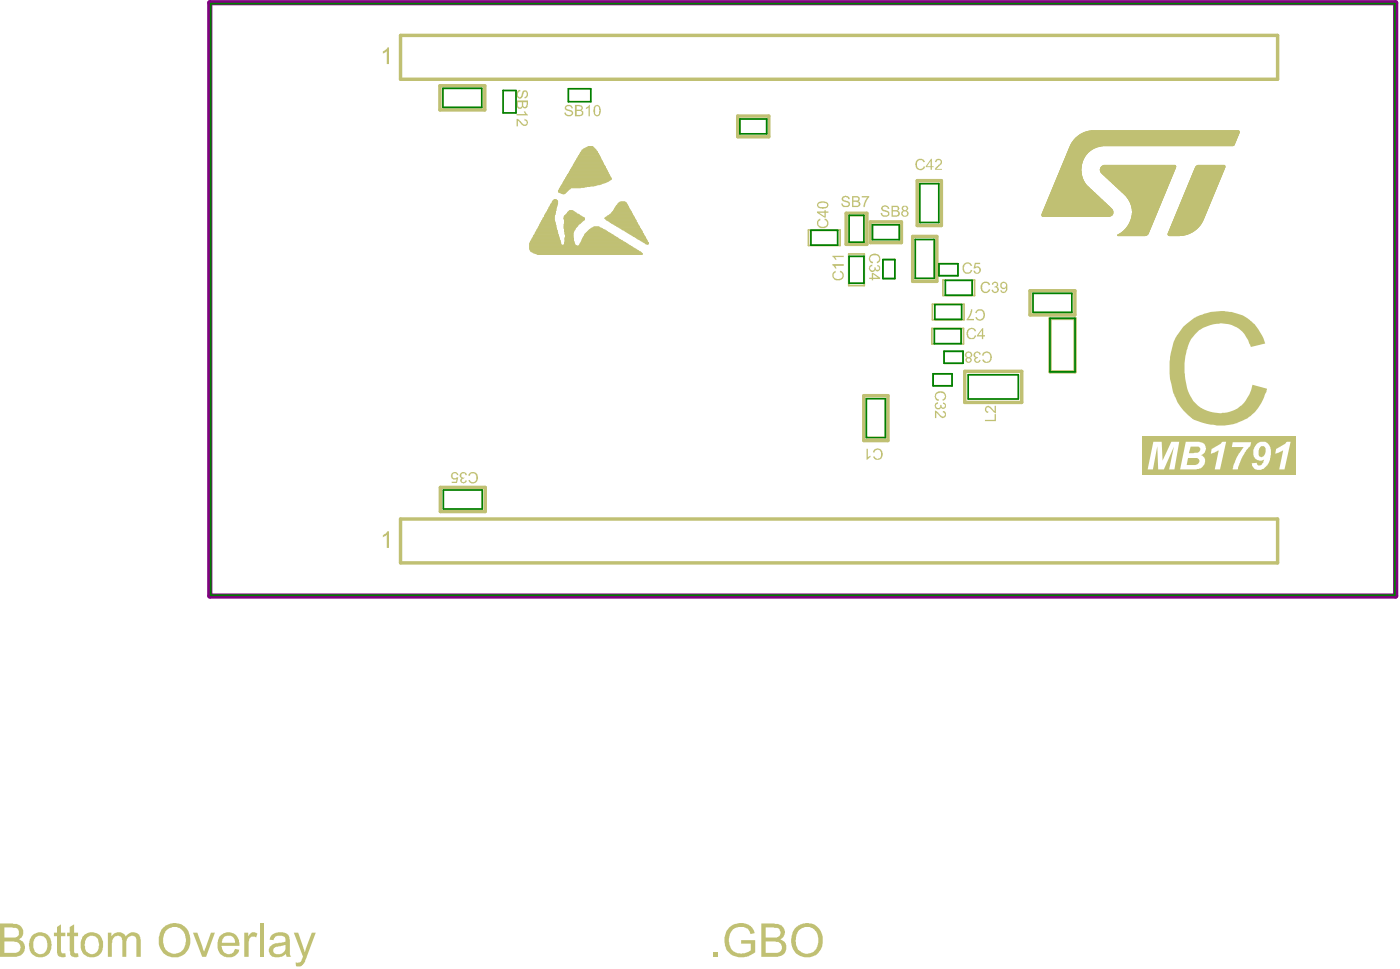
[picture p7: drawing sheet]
<svg xmlns="http://www.w3.org/2000/svg" width="270mm" height="187mm" viewBox="0 0 270 187" stroke-linecap="round" stroke-linejoin="round" font-family="sans-serif">
<g fill="none" stroke="#c0c073" stroke-width=".66">
<path d="M77.2 6.8h169.1v8.5h-169.1zM84.8 16.5h8.7v4.7h-8.7zM142.2 22.4h6v3.9h-6zM176.8 34.8h4.7v8.6h-4.7zM163.1 41.1h4v6h-4zM167.8 42.7h6v4h-6zM175.9 45.5h4.7v8.7h-4.7zM198.6 56h8.6v4.7h-8.6zM166.5 76.2h4.7v8.7h-4.7zM186 71.5h11v6h-11zM202.4 61.3h4.8v10.3h-4.8zM77.2 100h169.1v8.4h-169.1z"/>
<path d="M84.9 93.9h8.6v4.6h-8.6z"/>
</g>
<path d="M155.8 44.3h6.1v3h-6.1zM163.6 48.9h3v6.1h-3zM170.2 50h2.3v3.7h-2.3zM179.7 58.6h6.1v3h-6.1zM181 50.8h3.7v2.3h-3.7zM181.8 53.9h6.1v3h-6.1zM179.6 63.2h6.1v3h-6.1zM179.9 72h3.6v2.3h-3.6zM182 67.7h3.6v2.2h-3.6z" fill="none" stroke="#c0c073" stroke-width=".33"/>
<g fill="none" stroke="#c0c073" stroke-width=".19">
<path d="M106.3 39.2h1.2M106.4 39h1.1l-1.1 .1M106.5 38.8h1l-1 .1h1M106.6 38.6l.8 .1h-.8M106.7 38.5h.6M106.8 38.4h.4M107.2 39.9h-1.3l1.3 .1h-1.4l1.4 .2h-1.4M107.3 39.6h-1.2l1.2 .2h-1.3M107.4 39.3h-1.2l1.2 .2h-1.3h1.3M107.7 37h1.5M107.7 36.6h1.9M107.8 37.1h1.3"/>
<path d="M108 36.2h4M108.1 37.2h.9M108.3 37.3h.6M108.3 35.6h7.3M108.4 35.5h7.5M108.5 37.3h.3M108.5 35.4h7.5M108.6 35.1h8.2M109.2 34.1h8.5l-8.6 .2 8.7 .1-8.8 .1 8.8 .1h-8.9M109.3 36.8h-1.6l1.6 .1M109.5 33.5h7.9l-8 .2 8.1 .1-8.2 .1 8.2 .1h-8.2h8.3M109.5 36.7h-1.8l1.7 .1"/>
<path d="M109.8 33h7.3l-7.3 .2 7.4 .1h-7.5M109.9 36.4h-2.1l1.9 .1M110 36.2h-2.1l2 .1M110.1 32.5h6.8l-6.9 .2 7 .1-7.1 .1 7.1 .1h-7.1M110.3 32.2h6.4l-6.4 .1M110.4 32h6.2l-6.2 .1M111 30.9h5l-5 .2 5.1 .1-5.2 .1h5.3l-5.4 .1 5.5 .1h-5.6M111.3 30.4h4.5l-4.5 .1M111.6 29.9h3.9l-4 .2 4.1 .1h-4.1l4.2 .1h-4.3M111.8 29.6h3.6l-3.6 .1M112 29.3l3.2 .1-3.3 .1h3.4M112.1 29.1h3l-3 .1"/>
<path d="M112.1 29.1h2.9M112.4 28.8l2.4 .1-2.6 .1h2.7M112.5 28.7h2.3M112.6 28.6h2.1M112.7 28.6h1.9M112.9 28.5h1.6M113.1 28.4h1.3M113.1 36h-5l4.5 .1M113.2 28.3h1.1M113.4 28.2h.9M114.5 35.8h-6.3l5.5 .1M115.1 35.7h-6.8h6.5"/>
<path d="M115.4 29.7h-3.7l3.7 .1M115.9 30.6h-4.7l4.7 .1M115.9 30.8h-4.8h4.8M116.4 31.6h-5.8l5.8 .1M116.5 31.8l-6 .1h6h-6.1M116.6 35.2h-8.1l7.8 .1M116.7 32.4h-6.5h6.6M117.2 35h-8.5l8.3 .1M117.3 33.4h-7.7l7.7 .1M117.5 34.8h-8.7l8.5 .1M117.7 34.6h-8.9l8.7 .1M118.6 40h2.6"/>
<path d="M119 39.5h1.9h-2M119.2 39.1h1.6l-1.6 .2 1.6 .1h-1.7M119.3 39h1.4M119.4 38.9h1.2M119.7 38.9h.7M121 39.6h-2.2l2.3 .2-2.4 .1h2.4M201.4 39.9h12.6M201.4 40h12.6M201.4 39.8h12.5M201.4 39.9h12.5M201.5 39.7l12.3 .1M201.5 39.6h12.2"/>
<path d="M201.5 39.7h12.2M201.6 39.5h11.9M201.6 39.6h12M201.6 39.4h11.8M201.6 39.3h11.7M201.7 39.3h11.6M201.7 39.2h11.5M201.7 39.1h11.4M201.8 39h11.2M201.8 38.9h11.1M201.9 38.8h10.9M201.9 38.9h10.9"/>
<path d="M201.9 38.7h10.8M201.9 38.8h10.8M201.9 38.6h10.7M202 38.5h10.5M202 38.6h10.5M202 38.5h10.4M202 38.4h10.4M202 38.4h10.3M202.1 38.3h10.1M202.1 38.2h10M202.2 38.2h9.9M202.2 38.1h9.8"/>
<path d="M202.2 38h9.8M202.2 38h9.7M202.2 37.9h9.6M202.3 37.8h9.4M202.3 37.7h9.3M202.4 37.6h9.1M202.4 37.5h9M202.5 37.4h8.7M202.5 37.5h8.8M202.5 37.4h8.8M202.5 37.3h8.7M202.5 37.2h8.6"/>
<path d="M202.6 37.2h8.4M202.6 37.1h8.3M202.6 37h8.3M202.7 36.9h8M202.7 36.9h8.1M202.7 36.8h7.9M202.7 36.8h8M202.7 36.7h7.8M202.7 36.7h7.9M202.8 36.6h7.6M202.8 36.5h7.5M202.8 36.5h7.6"/>
<path d="M202.9 36.4h7.2M202.9 36.4h7.3M202.9 36.3h7.2M203 36.2h7M203 36.1h6.9M203 36.1h6.8M203 36h6.8M203.1 35.9h6.6M203.1 35.8h6.5M203.1 35.8h6.4M203.2 35.7h6.3M203.2 35.6h6.2"/>
<path d="M203.2 35.6h6.1M203.3 35.5h6M203.3 35.4h6M203.3 35.3h5.9M203.3 35.4h5.9M203.4 35.1h5.6M203.4 35.2h5.7M203.4 35h5.6M203.5 35h5.5M203.5 34.9h5.4M203.5 34.8h5.4M203.5 34.8h5.3"/>
<path d="M203.6 34.7h5.2M203.6 34.6h5.2M203.6 34.5h5.1M203.7 34.5h5M203.7 34.3h5M203.7 34.4h5M203.8 34.2l4.9 .1M203.8 34.1h4.8M203.8 34.2h4.8M203.8 34h4.8M203.9 34h4.6M203.9 33.9h4.6"/>
<path d="M203.9 33.8h4.6M204 33.7h4.5M204 33.8h4.5M204 33.6h4.5M204.1 33.5h4.4M204.1 33.4h4.3M204.1 33.4h4.4M204.1 33.3h4.3M204.2 33.2h4.2M204.2 33.1h4.2M204.3 33h4.1M204.3 33.1h4.1"/>
<path d="M204.3 32.9h4.1M204.4 32.8h4M204.4 32.7h4M204.4 32.6h4M204.5 32.5h3.9M204.5 32.4h3.9M204.6 32.3h3.8M204.6 32.2h3.8M204.6 32.1h3.8M204.7 32h3.8M204.7 32h3.7M204.7 31.9h3.8"/>
<path d="M204.8 31.8h3.7M204.8 31.7h3.7M204.9 31.6h3.6M204.9 31.5h3.6M204.9 31.4h3.7M205 31.3h3.6M205 31.2h3.6M205.1 31.1h3.6M205.1 31h3.6M205.2 30.9h3.5M205.2 30.8h3.6M205.2 30.7h3.6"/>
<path d="M205.3 30.6h3.6M205.3 30.5h3.6M205.4 30.4h3.6M205.4 30.3h3.6M205.5 30.2h3.6M205.5 30.1h3.7M205.5 30.1h3.6M205.5 30h3.8M205.5 30h3.7M205.6 29.9h3.7M205.6 29.8h3.8M205.7 29.6h3.8"/>
<path d="M205.7 29.7h3.7M205.7 29.7h3.8M205.7 29.6h3.9M205.7 29.4h4M205.8 29.4h3.9M205.8 29.3h4M205.8 29.3h4.1M205.9 29.2h4.1M205.9 29.2h4M205.9 29h4.2M206 28.9h4.3M206 29h4.2"/>
<path d="M206 28.8h4.4M206 28.9h4.4M206.1 28.7h4.6M206.1 28.6h4.7M206.1 28.6h4.8M206.1 28.5h4.8M206.2 28.5h4.9M206.2 28.4h5.2M206.2 28.3h5.3M206.3 28.3h5.4M206.3 28.2h5.5M206.3 28.2h5.7"/>
<path d="M206.3 28.2h5.9M206.3 28h31.5M206.4 28h31.5M206.4 27.9h31.5M206.5 27.8h31.5M206.5 27.7h31.5M206.6 27.7h31.4M206.6 27.6h31.4M206.6 27.5h31.5M206.7 27.4h31.4M206.8 27.3h31.4M206.8 27.2h31.4"/>
<path d="M206.9 27.1h31.3M206.9 27.1h31.4M207 27h31.3M207.1 26.9h31.2M207.2 26.8h31.2M207.2 26.7h31.2M207.3 26.7h31.1M207.3 26.6h31.1M207.4 26.6h31.1M207.4 26.5h31.1M207.5 26.5h31M207.6 26.3h30.9"/>
<path d="M207.7 26.3h30.9M207.8 26.2h30.8M207.9 26.2h30.7M207.9 26.1h30.7M208 26.1h30.7M208.1 26h30.6M208.2 26h30.5M208.2 25.9h30.5M208.3 25.9h30.5M208.4 25.8h30.4M208.5 25.8h30.3M208.7 25.6h30.1"/>
<path d="M208.8 25.6h30.1M208.9 25.5h30M209 25.5h29.9M209.1 30.1l-3.6 .1M209.1 25.5h29.8M209.3 25.4h29.6M209.4 25.4h29.5M209.6 29.5h-3.9M209.7 25.3h29.2M209.8 25.2h29M210.1 29.1h-4.2M210.1 25.2h28.7"/>
<path d="M210.4 25.2h28.4M210.6 28.8h-4.6M211.3 28.4l-5.1 .1M212.1 32.6h14.4M212.1 32.7h14.4M212.1 32.8h14.3M212.1 32.7h14.3M212.1 32.4h14.4M212.1 32.5h14.4M212.1 33h14.2M212.2 33h14.1M212.2 32.3h14.4"/>
<path d="M212.2 33.1h14.1M212.2 32.4h14.4M212.2 33.1h14M212.3 33.2h13.9M212.3 32.2h14.3M212.3 32.1h14.4M212.3 33.3h13.9M212.4 33.4h13.8M212.4 32h14.3M212.5 33.4h13.6M212.5 32h14.1M212.5 33.5h13.6"/>
<path d="M212.6 33.5h13.5M212.6 33.6h13.5M212.6 31.9h14M212.7 33.7h13.3M212.7 31.9h13.9M212.8 33.7h13.2M212.8 33.8h13.2M212.9 33.8h13.1M212.9 33.9h13.1M213 33.9h13M213.1 34h12.8M213.1 34.1h12.8"/>
<path d="M213.2 34.1h12.7M213.2 34.2h12.6M213.3 34.2h12.5M213.4 34.3h12.4M213.5 34.4h12.2M213.6 34.5h12.1M213.7 34.5h12M213.7 34.6h12M213.8 34.7h11.8M213.9 34.8h11.7M214 34.9h11.5M214.1 34.9h11.4"/>
<path d="M214.2 35h11.3M214.2 35.1h11.2M214.3 35.1h11.1M214.3 35.2h11.1M214.4 35.2h11M214.4 35.3h11M214.5 35.3h10.9M214.5 35.4h10.8M214.6 35.4h10.7M214.7 35.5h10.6M214.8 35.6h10.5M214.8 35.6h10.4"/>
<path d="M214.9 35.7h10.3M215 35.8h10.1M215.1 35.9h10M215.2 36h9.9M215.3 36.1h9.8M215.3 36.1h9.7M215.4 36.1h9.6M215.4 36.2h9.6M215.5 36.2h9.5M215.5 36.3h9.5M215.6 36.3h9.3M215.6 36.4h9.3"/>
<path d="M215.7 36.4h9.2M215.7 36.5h9.2M215.8 36.5h9.1M215.8 36.6h9.1M215.9 36.6h8.9M215.9 36.7h8.9M216 36.7h8.8M216.1 36.8h8.7M216.1 36.8h8.6M216.1 36.9h8.6M216.2 36.9h8.5M216.3 37h8.3"/>
<path d="M216.4 37.1h8.2M216.5 37.2h8.1M216.6 37.2h8M216.6 37.3h8M216.7 37.3h7.8M216.7 37.4h7.8M216.8 37.5h7.7M216.8 37.5h7.6M216.9 37.5h7.5M216.9 37.6h7.5M217 37.7h7.4M217.1 37.8h7.2"/>
<path d="M217.2 37.9h7.1M217.2 37.8h7.1M217.2 38h7.1M217.3 38.1h6.9M217.4 38.1h6.8M217.4 38.2h6.7M217.4 38.2h6.8M217.5 38.3h6.6M217.6 38.5h6.4M217.6 38.4h6.4M217.6 38.6h6.4M217.7 38.6h6.3"/>
<path d="M217.7 38.7h6.3M217.8 38.8h6.1M217.8 38.9h6M217.8 38.9h6.1M217.9 39h5.9M217.9 39.1h5.9M218 39.2h5.8M218 39.3h5.7M218 39.4h5.7M218 39.5h5.6M218.1 39.5h5.5M218.1 39.6h5.5"/>
<path d="M218.1 39.7h5.4M218.2 39.8h5.3M218.2 39.9h5.3M218.2 39.9h5.2M218.2 40h5.2M223.7 39.4h-5.7M224.3 38h-7M226.4 32.9h-14.3M227.2 40h5.7M227.3 39.9h5.7M227.3 39.9h5.6M227.3 39.8h5.7"/>
<path d="M227.3 39.7h5.8M227.3 39.7h5.7M227.4 39.6h5.7M227.4 39.7h5.7M227.4 39.5h5.7M227.5 39.3h5.7M227.5 39.4h5.7M227.6 39.2h5.7M227.6 39.2h5.6M227.6 39.1h5.7M227.6 39h5.7M227.7 38.9h5.6"/>
<path d="M227.7 38.9h5.7M227.7 38.8h5.7M227.8 38.6h5.7M227.9 38.5h5.6M227.9 38.5h5.7M227.9 38.6h5.6M227.9 38.4h5.7M227.9 38.3h5.7M228 38.2h5.6M228 38.2h5.7M228 38.1h5.7M228 38h5.7"/>
<path d="M228.1 38h5.7M228.1 37.9h5.7M228.1 37.8h5.7M228.1 37.8h5.8M228.2 37.6h5.7M228.2 37.5h5.7M228.3 37.5h5.6M228.3 37.5h5.7M228.3 37.4h5.7M228.4 37.2h5.7M228.4 37.3h5.6M228.4 37.1h5.7"/>
<path d="M228.4 37h5.8M228.5 36.9h5.7M228.5 36.8h5.7M228.6 36.8h5.6M228.6 36.7h5.7M228.7 36.6h5.6M228.7 36.5h5.7M228.7 36.4h5.7M228.8 36.2h5.7M228.8 36.3h5.6M228.8 36.1h5.7M228.9 36h5.7"/>
<path d="M228.9 36.1h5.6M228.9 35.9h5.7M229 35.8h5.7M229 35.9h5.6M229 35.8h5.6M229 35.7h5.7M229.1 35.6h5.6M229.1 35.5h5.7M229.1 35.4h5.7M229.2 35.3h5.6M229.2 35.4h5.6M229.2 35.3h5.7"/>
<path d="M229.2 35.2h5.7M229.2 35.1h5.8M229.2 35.1h5.7M229.3 35h5.7M229.3 34.9h5.7M229.4 34.8h5.7M229.4 34.9h5.6M229.4 34.8h5.6M229.4 34.7h5.7M229.5 34.7h5.6M229.5 34.5h5.7M229.5 34.4h5.7"/>
<path d="M229.5 34.4h5.8M229.6 34.3h5.7M229.6 34.2h5.7M229.7 34.1h5.7M229.7 34.1h5.6M229.7 34.2h5.6M229.7 34h5.7M229.8 33.9h5.7M229.8 33.9h5.6M229.8 33.8h5.7M229.8 33.7h5.7M229.9 33.7h5.6"/>
<path d="M229.9 33.5h5.7M230 33.4h5.6M230 33.4h5.7M230 33.3h5.7M230.1 33.2h5.6M230.1 33.1h5.7M230.1 33h5.7M230.2 32.8h5.7M230.2 32.9h5.6M230.3 32.6h5.7M230.3 32.7h5.6M230.3 32.5h5.7"/>
<path d="M230.3 32.5h5.8M230.4 32.3h5.7M230.4 32.4h5.7M230.5 32.2h5.6M230.5 32.1h5.6M230.6 32.1h5.5M230.6 32h5.5M230.7 32h5.4M230.7 31.9h5.4M230.8 31.9h5.3M233.2 39.4h-5.7M233.3 39.1h-5.7"/>
<path d="M233.5 38.7h-5.7M233.9 37.7h-5.7M234 37.3l-5.7 .1M234.3 36.7h-5.7M234.4 36.3l-5.7 .1M234.7 35.6h-5.7M235.2 34.6h-5.7M235.6 33.6h-5.7M236 32.6h-5.7M237.7 28.1h-31.4M238 27.7l-31.5 .1M238.1 27.4h-31.4"/>
<path d="M238.5 26.4h-30.9M238.8 25.7h-30.2M102.1 47.1h6.1M102.1 46.9h6l-6 .1M102.1 47.1h6.2M102.1 47.3h9.1M102.1 47.2h8.9M102.1 47.4h19.5M102.1 47.5h19.7M102.1 47.6h19.8M102.1 47.7h19.9M102.1 47.7h20"/>
<path d="M102.1 47.8h20.3M102.1 47.9h20.4M102.1 48h20.5M102.2 46.7h5.9l-5.9 .1M102.2 48.1h20.5M102.2 48.2h20.7M102.2 46.6h5.8zM102.2 48.2h20.8M102.2 48.3h20.9M102.3 46.4l5.7 .1h-5.8M102.3 48.4h20.9M102.4 46.2h5.5l-5.5 .1"/>
<path d="M102.4 48.5h21.1M102.5 46.1h5.3M102.6 46h5.2h-5.3M102.7 45.8l5 .1h-5.1M102.7 48.6h20.9M102.8 45.6h4.9l-4.9 .1M102.8 48.7h20.8M102.8 45.4h4.9l-4.9 .1M102.8 45.5h4.9M102.9 45.3h4.7M102.9 48.8h20.8M103.1 45.1l4.5 .1h-4.6"/>
<path d="M103.2 44.9h4.3M103.2 48.8h20.6l-20.4 .1M103.2 44.9l4.3 .1h-4.4M103.3 44.7l4.2 .1h-4.3M103.3 44.6h4.1M103.4 44.4h4M103.4 44.4l4 .1h-4.1M103.5 44.2h3.8M103.5 44.3h3.8M103.6 44.1h3.6M103.6 49h20.2M103.7 43.9h3.5l-3.5 .1"/>
<path d="M103.8 43.8h3.4M103.8 43.9h3.4M103.9 43.6h3.3l-3.3 .1M104 43.3h3.1M104.1 43.1h3l-3 .1M104.5 42.4h2.4l-2.5 .1 2.5 .2-2.5 .1h2.6l-2.7 .1 2.7 .1h-2.8M104.8 41.9h2l-2.1 .1 2.1 .2h-2.1M105 41.7l1.8 .1h-1.9M105.4 40.9l1.7 .1-1.8 .1h1.8M105.7 40.3h1.5l-1.6 .1 1.6 .2h-1.7l1.6 .1-1.6 .1h1.6M106.8 42.2l-2.2 .1h2.3M106.9 41.4h-1.9l1.9 .2h-1.9l1.9 .1"/>
<path d="M107 41.1h-1.8l1.8 .2h-1.9M107.2 43.3h-3.2l3.2 .2h-3.3M108.7 42h3.9l-3.9 .1M108.8 43.3h2.7M108.8 41.9h3.8M108.9 46.3h1.6l-1.6 .2h1.7l-1.7 .1h1.7M108.9 44.8h1.6M108.9 41.5h2.9M109 45.4h1.4l-1.4 .1h1.4l-1.4 .1 1.4 .2-1.5 .1 1.6 .1h-1.6l1.6 .1-1.6 .1h1.6M109 41.4h2.7M109.1 41.3h2.5M109.2 41.2h2.3"/>
<path d="M109.3 41.1h1.9M109.3 41.1h1.8M109.5 40.8h1.3M109.6 40.7h1M109.7 40.6h.8M109.8 40.6h.6M110.4 44.9h-1.5h1.5l-1.5 .1 1.5 .1-1.4 .2h1.4M110.7 46.7h-1.9l1.9 .1-1.9 .2 2 .1h-2h2.1M110.7 44.4h-1.9h1.8l-1.8 .1 1.7 .2h-1.7M110.9 40.9l-1.5 .1h1.6M111 43.9h-2.2l2.1 .1-2.1 .1 2 .2h-2M111.1 43.8h-2.3l2.2 .1"/>
<path d="M111.3 43.6h-2.5l2.4 .1M111.4 43.4h-2.6l2.6 .1M111.5 47.3h10M111.6 43.2h-2.8l2.7 .1M111.6 47.2h9.8M111.7 47.1h9.5M111.9 43h-3.1l3 .1M112 46.7h8.6M112 41.6l-3.2 .1h3.3M112.1 42.8h-3.3l3.2 .1M112.2 46.3h7.7M112.2 41.7l-3.4 .1h3.6"/>
<path d="M112.2 42.7h-3.4l3.3 .1M112.5 42.5h-3.7l3.5 .1M112.6 45.5h6M112.6 42.2h-3.8h3.8l-3.8 .2h3.8M112.9 44.9h4.8M113 44.9h4.5M113.1 44.8h4.3M113.2 44.7h4M113.2 44.6h3.9M113.3 44.5h3.7M113.4 44.4h3.5M113.5 44.4h3.2"/>
<path d="M113.6 44.3h3M113.7 44.2h2.7M113.8 44.1h2.4M113.9 44h2.2M114 43.9h1.9M114.3 43.9h1.4M114.3 43.8h1.3M114.5 43.7h.9M116.7 41.9l5.6 .1-5.7 .1h5.8l-5.7 .1M116.8 42.2h5.7M116.9 42.3h5.6l-5.5 .1M117 41.7l5.2 .1h-5.4"/>
<path d="M117 41.7h5.1M117.1 42.5h5.5l-5.3 .1M117.3 41.5l4.7 .1h-4.9M117.5 41.4h4.4M117.5 42.7h5.1M117.5 42.8h5.2M117.6 41.2l4.3 .1h-4.4M117.6 42.8h5.2M117.8 45l-5 .1h5.1M117.8 41.1h4.1M117.8 42.9h5.1M117.9 43h5l-4.8 .1"/>
<path d="M118.1 45.2l-5.4 .1h5.5M118.2 40.6h3.4l-3.5 .2 3.6 .1-3.7 .1 3.8 .1h-3.9M118.2 43.2h4.8l-4.6 .1M118.3 45.4l-5.7 .1h5.9M118.4 40.4l3 .1-3.1 .1h3.2M118.5 43.3h4.5M118.6 43.4h4.5l-4.3 .1M118.7 45.6l-6.2 .1h6.4M118.9 43.6h4.3l-4.1 .1M119.1 45.8l-6.7 .1h6.8M119.2 46h-6.9h7.1M119.2 43.8h4.1l-3.9 .1"/>
<path d="M119.5 43.9h3.9M119.6 46.1l-7.4 .1h7.5M119.7 44h3.8l-3.8 .1M119.9 44.2h3.7l-3.6 .1M120 46.4l-7.9 .1h8M120.3 46.6h-8.2h8.3M120.3 44.4h3.3M120.4 44.4h3.3l-3.2 .1M120.6 44.6h3.2l-3 .1M120.7 46.8l-8.8 .1h8.9M120.9 47l-9.1 .1h9.3M120.9 44.8h2.9"/>
<path d="M121 44.9h2.9M121.2 44.9h2.8l-2.6 .1M121.3 40h-2.7l2.7 .1M121.4 40.2h-2.9l2.9 .1M121.4 45.1h2.7l-2.5 .1M121.8 45.3h2.3l-2.2 .1M122 45.5h2.2M122.1 45.5h2.2l-1.9 .1M122.5 45.7h1.9l-1.8 .1M122.7 45.9h1.8l-1.6 .1M123 46h1.6M123.1 46.1h1.6l-1.4 .1"/>
<path d="M123.5 46.3h1.2M123.6 46.4h1.1l-1 .1M123.9 46.6h.9M124 46.6h.9M124.1 46.7h.9l-.7 .1M124.4 46.9h.6l-.5 .1M124.7 47.1h.1M200.8 41.5h13.5M200.8 41.4h13.6M200.8 41.3h13.7M200.8 41.6h13.4M200.8 41.3h13.6"/>
<path d="M200.9 41.2h13.6M200.9 41.6h13.2M200.9 41h13.6M200.9 41.6h13.1M200.9 41.1h13.6M201 41h13.5M201 41.7h12.9M201 40.8h13.5M201 40.9h13.5M201.1 40.7h13.4M201.1 40.6h13.4M201.1 40.5h13.4"/>
<path d="M201.2 40.5h13.3M201.2 40.4h13.2M201.2 40.3h13.2M201.3 40.2h13M201.3 40.3h13M201.3 40.2h12.9M201.3 40.1h12.9M201.4 40h12.7M214.4 41.4l-13.6 .1M215.4 45.3h5.6M215.4 45.3h5.7M215.5 45.4h5.4"/>
<path d="M215.5 45.4h5.3M215.6 45.1h5.7M215.7 45.1h5.6M215.8 45.1h5.5M215.8 45h5.5M215.9 45h5.4M216 44.9h5.4M216.1 44.9h5.3M216.2 44.8h5.2M216.3 44.7h5.2M216.4 44.7h5.1M216.4 44.6h5.1"/>
<path d="M216.6 44.5h5M216.7 44.4h4.9M216.7 44.3h4.9M216.8 44.3h4.8M216.9 44.2h4.8M216.9 44.1h4.8M217 44.1h4.7M217 44h4.7M217.1 44h4.7M217.1 43.9h4.7M217.2 43.9h4.6M217.2 43.7h4.7"/>
<path d="M217.2 43.8h4.7M217.3 43.7h4.6M217.4 43.6h4.5M217.5 43.5h4.5M217.5 43.4h4.5M217.5 43.3h4.5M217.6 43.3h4.5M217.6 43.2h4.5M217.7 43.1h4.4M217.7 43h4.4M217.8 43h4.4M217.8 42.9h4.4"/>
<path d="M217.8 42.7h4.5M217.8 42.8h4.5M217.9 42.7h4.4M217.9 42.6h4.4M217.9 42.6h4.5M218 42.4h4.4M218 42.3h4.4M218 42.2h4.5M218 42.3h4.5M218.1 42.1h4.5M218.1 42.1h4.4M218.1 42h4.5"/>
<path d="M218.1 41.9h4.5M218.2 41.7h4.5M218.2 41.8h4.5M218.2 41.5h4.6M218.2 40.2h5.1M218.2 41.6h4.5M218.2 41.6h4.6M218.2 40.1h5.2M218.3 41.4h4.5M218.3 41.3h4.6M218.3 41.2h4.6M218.3 40.2h5"/>
<path d="M218.3 40.3h5M218.3 40.4h4.9M218.3 40.5h4.9M218.3 41.1h4.7M218.3 40.6h4.9M218.3 41h4.7M218.3 40.8h4.8M218.3 40.7h4.8M218.3 40.9h4.7M221.2 45.2h-5.7M221.6 44.5l-5.1 .1M222 43.5h-4.6"/>
<path d="M222.4 42.5h-4.4M222.7 41.8h-4.5M223.1 40.7l-4.8 .1M223.2 40.4l-4.9 .1M225.1 45h4.1M225.1 45.1h3.9M225.1 45.2h3.6M225.1 45.1h3.8M225.1 45.1h4M225.2 45h4.1M225.2 45.3h3.2M225.2 44.9h4.2"/>
<path d="M225.2 45.3h3M225.2 44.8h4.4M225.3 44.8h4.4M225.3 45.4h2.6M225.3 44.7h4.5M225.3 44.6h4.6M225.3 44.7h4.6M225.3 44.6h4.7M225.4 44.4h4.9M225.4 45.4h2M225.4 44.5h4.8M225.4 44.3h4.9"/>
<path d="M225.4 44.3h5M225.5 44.3h5M225.5 44.1h5.2M225.5 44.1h5.1M225.6 44h5.2M225.6 44h5.1M225.6 43.9h5.3M225.7 43.8h5.3M225.7 43.7h5.4M225.7 43.7h5.3M225.7 43.6h5.4M225.7 43.6h5.5"/>
<path d="M225.8 43.4h5.5M225.8 43.5h5.5M225.9 43.3h5.5M225.9 43.2h5.5M226 43.1h5.5M226 43h5.6M226 42.9h5.6M226 42.9h5.7M226.1 42.8h5.6M226.1 42.7h5.7M226.1 42.7h5.6M226.2 42.6h5.6"/>
<path d="M226.2 42.5h5.7M226.2 42.4h5.7M226.3 42.3h5.7M226.3 42.2h5.7M226.3 42.1h5.7M226.4 42.1h5.6M226.4 41.9h5.7M226.4 42h5.7M226.5 41.8h5.7M226.5 41.9h5.6M226.5 41.7h5.7M226.5 41.6h5.7"/>
<path d="M226.6 41.6h5.6M226.6 41.5h5.7M226.7 41.4h5.6M226.7 41.3h5.7M226.7 41.2h5.7M226.8 41.2h5.6M226.8 41.1h5.7M226.8 41h5.7M226.8 40.9h5.7M226.9 40.8h5.6M226.9 40.9h5.6M226.9 40.7h5.7"/>
<path d="M227 40.6h5.7M227 40.7h5.6M227 40.5h5.7M227.1 40.4h5.7M227.1 40.3h5.7M227.1 40.2h5.7M227.2 40.2h5.6M227.2 40.1h5.7M229.5 44.8l-4.3 .1M230.1 44.5l-4.7 .1M230.6 44.2h-5.1M230.9 43.8l-5.3 .1"/>
<path d="M231.2 43.5h-5.4M231.5 43.2h-5.6M231.7 42.8l-5.7 .1M232.3 41.4l-5.7 .1M232.8 40.4l-5.7 .1"/>
</g>
<g fill="#c0c073">
<path d="M11 178.5l.8-.5v1.6h.8v.7h-.8v2.8a.45 .45 0 0 0 .1 .5 .45 .45 0 0 0 .5 0h.2l.1 .7a1.13 1.13 0 0 1-1.2-.1 1.13 1.13 0 0 1-.5-1v-2.9h-.6v-.7h.6z"/>
<path d="M13.4 178.5l.9-.5v1.6h.7v.7h-.7v2.7a.5 .5 0 0 0 .1 .6 .5 .5 0 0 0 .6 0v.7a1.02 1.02 0 0 1-1.5-.8l-.1-3.2h-.5v-.7h.5z"/>
<path d="M20.8 179.6h.7v.7a1.61 1.61 0 0 1 2.8 .1 1.49 1.49 0 0 1 2.6-.2l.2 .8v3.3h-.8v-3.2a.94 .94 0 0 0-.9-.9 .94 .94 0 0 0-1 .8l-.1 3.3h-.7v-3.1a.98 .98 0 0 0-1-1 .98 .98 0 0 0-1 1.1v3h-.8z"/>
<path d="M37.2 179.6h.8l1.3 3.7 1.4-3.7h.7l-1.7 4.7h-.7z"/>
<path d="M47.1 179.6h.7v.7a1.15 1.15 0 0 1 1.8-.5l-.2 .8a.8 .8 0 0 0-.9-.2 .8 .8 0 0 0-.5 .7l-.1 3.2h-.8z"/>
<path d="M50.1 177.9h.8v6.4h-.8z"/>
<path d="M56.6 179.6h.9l1.3 3.8 1.3-3.8h.8l-1.8 4.8a3.1 3.1 0 0 1-1 1.6h-1l-.1-.6a1.02 1.02 0 0 0 1.3-1l.1-.1z"/>
<path d="M137.5 183.4h.9v.9h-.9z"/>
<path d="M140.5 178.7a3 3 0 0 1 4.8 .5l.2 .5-.8 .2a1.85 1.85 0 0 0-1.7-1.4 2.35 2.35 0 0 0-2.4 3.1 2.26 2.26 0 0 0 2.8 2l.6-.2 .7-.4v-1.3h-1.8v-.6h2.7l-.1 2.3a3.8 3.8 0 0 1-4.7 .3 3.6 3.6 0 0 1-.8-4.3z"/>
<path d="M73.8 103.1l.6-.4 .2-.4h.4v3.2h-.4v-2.5l-.8 .5z"/>
<path d="M73.8 9.9l.6-.4 .3-.4h.3v3.2h-.4v-2.4l-.7 .4z"/>
<path d="M228.1 62.9a10.1 10.1 0 0 1 8.5-2.9 8.9 8.9 0 0 1 4.3 1.6l.1 .2a8.6 8.6 0 0 1 2.9 4.4l-2.8 .6-.1-.2a5.6 5.6 0 0 0-5.8-4.3 6.4 6.4 0 0 0-6.2 4.4 13.2 13.2 0 0 0 .4 9.5 6.4 6.4 0 0 0 6.8 3.3 6.4 6.4 0 0 0 5.2-5.4l2.8 .8a9.6 9.6 0 0 1-3.8 5.7 10.9 10.9 0 0 1-10.8-.2 10 10 0 0 1-3.8-6.5 13.6 13.6 0 0 1 1.1-9.3z"/>
<path d="M.8 178.6v2h1.6a.97 .97 0 0 0 1.2-.7 .97 .97 0 0 0-.7-1.2zM.8 181.3v2.2h2.1a1.1 1.1 0 0 0 1-1.2 1.1 1.1 0 0 0-1.2-1zM0 177.9h2.5a1.59 1.59 0 0 1 1.9 1 1.59 1.59 0 0 1-.8 2 1.74 1.74 0 0 1 1.2 2 1.74 1.74 0 0 1-1.9 1.4h-2.9z"/>
<path d="M6.8 180.6a2.72 2.72 0 0 0 0 2.7 1.37 1.37 0 0 0 1.5 .4 1.37 1.37 0 0 0 .8-1.5 1.71 1.71 0 0 0-1.2-2h-.5zM6.1 180.3a2.21 2.21 0 0 1 2.7-.5 2.21 2.21 0 0 1 1.1 2.5 2.16 2.16 0 0 1-1.4 2 2.16 2.16 0 0 1-2.3-.5 2.98 2.98 0 0 1-.1-3.5z"/>
<path d="M16.6 180.8v.1a2.19 2.19 0 0 0 .4 2.6 1.34 1.34 0 0 0 1.4 0 1.34 1.34 0 0 0 .6-1.3 1.57 1.57 0 0 0-1.2-2 1.53 1.53 0 0 0-1.2 .6zM16 180.3l.3-.3a2.28 2.28 0 0 1 3 .2 2.9 2.9 0 0 1-.3 3.8 2.26 2.26 0 0 1-2.6 0 2.26 2.26 0 0 1-.8-2.4z"/>
<path d="M31.9 179.4a3.1 3.1 0 0 0 .6 3.9 2.17 2.17 0 0 0 3.3-1.7 2.36 2.36 0 0 0-2.6-3.1l-.5 .2zM31.4 178.6a3.1 3.1 0 0 1 5 .8 4 4 0 0 1-.7 4.3 3.1 3.1 0 0 1-3.6 .3 3.1 3.1 0 0 1-1.5-3.4l.3-1z"/>
<path d="M43.1 180.6l-.2 .4-.1 .6h2.5a1.27 1.27 0 0 0-.7-1.3 1.27 1.27 0 0 0-1.5 .3zM42.4 180.3a2.2 2.2 0 0 1 2.6-.5 2.2 2.2 0 0 1 1.2 2.4h-3.5a1.42 1.42 0 0 0 .8 1.4 1.42 1.42 0 0 0 1.6-.3l.2-.5 .9 .1a2.22 2.22 0 0 1-2.9 1.4 2.22 2.22 0 0 1-1.3-3z"/>
<path d="M52.8 182.7a.83 .83 0 0 0 .1 .9 .83 .83 0 0 0 .9 .2 1.29 1.29 0 0 0 1.1-1.8l-1.6 .3zM52.3 180.1a2.58 2.58 0 0 1 3.3 0l.3 .9v1.3a3.1 3.1 0 0 0 .2 2h-.8l-.2-.6a2.22 2.22 0 0 1-3 .2 1.4 1.4 0 0 1-.1-1.6 1.4 1.4 0 0 1 1.3-.6l1.6-.3a.73 .73 0 0 0 0-.9 .73 .73 0 0 0-.8-.3h-.3a.87 .87 0 0 0-1 .9l-.8-.1z"/>
<path d="M147.6 178.6v2h1.6a.97 .97 0 0 0 1.3-.9 .97 .97 0 0 0-1.2-1zM147.6 181.3v2.2h1.9a1.07 1.07 0 0 0 1.2-.9 1.07 1.07 0 0 0-1.1-1.2zM146.8 177.9h2.5a1.8 1.8 0 0 1 1.9 2.1l-.3 .6-.5 .3a1.68 1.68 0 0 1 1.2 1.3 1.68 1.68 0 0 1-.7 1.7l-.9 .4h-3.2z"/>
<path d="M153.9 179.3a3.2 3.2 0 0 0 .1 3.7 2.17 2.17 0 0 0 2.5 .5 2.17 2.17 0 0 0 1.2-2.2 2.47 2.47 0 0 0-1.2-2.6 2.46 2.46 0 0 0-2.6 .6zM153.2 178.9a3 3 0 0 1 5.1 .7 3.6 3.6 0 0 1-1.2 4.4 3.1 3.1 0 0 1-3.4-.3 3.1 3.1 0 0 1-1.1-3.2l.2-.9z"/>
</g>
<path d="M220.3 84h29.5v7.5h-29.5z" fill-rule="evenodd" fill="#c0c073"/>
<g fill="#fff">
<path d="M222.3 85.1h1.6l.2 3.6 1.7-3.6h1.5l-.9 5.3h-1l.9-4.4-1.9 4.4h-1.1l-.2-4.5-.9 4.5h-1z"/>
<path d="M233.6 86.4l1.7-.9 .4-.4h.7l-1.2 5.3h-1l.7-3.6-1.5 .6z"/>
<path d="M237.6 85.2h3.6l-.2 .7-.8 .9-.7 1.2-.6 1.2-.3 1.2h-1l.1-.6 1-2.4 1-1.3h-2.2z"/>
<path d="M246 86.4l1.7-.9 .4-.4h.7l-1.2 5.3h-1l.8-3.6-1.6 .6z"/>
<path d="M229.5 86l-.3 1.3 1.1-.1a.75 .75 0 0 0 .9-.2 .75 .75 0 0 0 0-.9zM229 88.2l-.2 1.4h1.1a.89 .89 0 0 0 1-.2 .89 .89 0 0 0 .2-.9l-.3-.3zM228.6 85.1h2a1.5 1.5 0 0 1 1.9 1.2l-.1 .3a1.21 1.21 0 0 1-.9 1 1.32 1.32 0 0 1 .8 1.1 1.32 1.32 0 0 1-.6 1.3l-.6 .3-.5 .1h-3.1z"/>
<path d="M242.8 86.3l-.2 .9a.62 .62 0 0 0 .4 .8 .62 .62 0 0 0 .8-.5 1.21 1.21 0 0 0-.3-1.6 .53 .53 0 0 0-.7 .4zM242.1 85.7a1.62 1.62 0 0 1 1.9-.5 1.62 1.62 0 0 1 1 1.7 3.7 3.7 0 0 1-1.5 3.4 1.54 1.54 0 0 1-2.2-1.1l1-.1a.56 .56 0 0 0 .5 .5 .56 .56 0 0 0 .6-.4l.3-.7a1.47 1.47 0 0 1-1.7-.1 1.47 1.47 0 0 1-.4-1.6z"/>
</g>
<g fill="#c0c073">
<path d="M109 20.4a.82 .82 0 0 1 .8-.2 .82 .82 0 0 1 .6 .7h-.2a.53 .53 0 0 0-.5-.5 .53 .53 0 0 0-.6 .4l.2 .2h.2a1.02 1.02 0 0 1 1 .8 .55 .55 0 0 1-.5 .6 .92 .92 0 0 1-1.2-.7l.3-.1a.61 .61 0 0 0 .5 .5 .61 .61 0 0 0 .6-.4l-.2-.2a1.08 1.08 0 0 1-1-.5z"/>
<path d="M112.9 20.8l.5-.4 .1-.2h.2v2.2h-.3v-1.7l-.5 .3z"/>
<path d="M99.7 17.7l.3-.4h.3v.3a.32 .32 0 0 0-.4 .3 .43 .43 0 0 0 .1 .8 .43 .43 0 0 0 .6-.5 .62 .62 0 0 1 .3-.7 .62 .62 0 0 1 .7 .1 .82 .82 0 0 1-.5 1.3v-.2a.53 .53 0 0 0 .4-.5 .53 .53 0 0 0-.3-.5l-.3 .1v.2a1.08 1.08 0 0 1-.6 1 .86 .86 0 0 1-.6-1.3z"/>
<path d="M99.6 22h1.7l-.4-.5h.4l.5 .7h-2.2z"/>
<path d="M99.6 22.9a1.74 1.74 0 0 1 1.2 .9 .39 .39 0 0 0 .6 0 .39 .39 0 0 0-.3-.6v-.3a.67 .67 0 0 1 .7 .8 .67 .67 0 0 1-.9 .5l-.3-.1-.8-.9v1.1h-.2z"/>
<path d="M162.3 38a.96 .96 0 0 1 1.5 .3l-.3 .1a.47 .47 0 0 0-.5-.5 .47 .47 0 0 0-.4 .5l.3 .2a.89 .89 0 0 1 .9 .7 .81 .81 0 0 1-1.2 .6l-.4-.4-.1-.3h.3a.69 .69 0 0 0 1.2 .2 .46 .46 0 0 0-.6-.4 .9 .9 0 0 1-.8-.8z"/>
<path d="M166.1 37.8h1.5v.2l-.6 .6-.3 1.3h-.2v-.8l.7-1.1h-1.1z"/>
<path d="M176.6 31a.96 .96 0 0 1 1.7 .2l-.3 .1a.7 .7 0 0 0-.9-.4 .7 .7 0 0 0-.3 1 .64 .64 0 0 0 .5 .6 .64 .64 0 0 0 .7-.5l.4 .1a1 1 0 0 1-1.3 .6 1 1 0 0 1-.6-1.4z"/>
<path d="M180.4 30.8a.66 .66 0 0 1 1-.1 .66 .66 0 0 1-.1 1l-.7 .8h1v.2h-1.4v-.3l.3-.2a1.51 1.51 0 0 0 .8-1.2l-.2-.2a.42 .42 0 0 0-.6 .5l-.3-.1z"/>
<path d="M157.7 42.3l.4-.2 .1 .3a.67 .67 0 0 0-.4 .8 .67 .67 0 0 0 .8 .5 .74 .74 0 0 0 .7-.4 .74 .74 0 0 0 0-.8l-.4-.2 .1-.2a1 1 0 0 1 .6 1.3 1 1 0 0 1-1.3 .5 1.01 1.01 0 0 1-.6-1.5z"/>
<path d="M169.9 39.9a.9 .9 0 0 1 1.5 .3h-.3a.47 .47 0 0 0-.5-.4 .47 .47 0 0 0-.4 .5l.1 .1a1.32 1.32 0 0 1 1.1 .7 .8 .8 0 0 1-1.1 .6l-.5-.3-.1-.3 .3-.1a.66 .66 0 0 0 .5 .5 .66 .66 0 0 0 .7-.3v-.2l-.3-.2a1.09 1.09 0 0 1-1.1-.7z"/>
<path d="M189.3 54.5a.96 .96 0 0 1 1.6 .3l-.3 .1a.66 .66 0 0 0-.8-.4 .66 .66 0 0 0-.4 .8 .67 .67 0 0 0 .4 .9 .67 .67 0 0 0 .8-.5l.3 .1a.96 .96 0 0 1-1.1 .6 .96 .96 0 0 1-.8-1.1v-.3z"/>
<path d="M191.2 54.6a.63 .63 0 0 1 .7-.4 .63 .63 0 0 1 .5 .6 .34 .34 0 0 1-.2 .5 .63 .63 0 0 1 .3 .7 .63 .63 0 0 1-.8 .4l-.4-.1-.2-.4 .3-.1a.45 .45 0 0 0 .6 .4 .45 .45 0 0 0 .1-.8h-.5l.1-.2a.36 .36 0 0 0 .5-.3 .36 .36 0 0 0-.3-.4 .36 .36 0 0 0-.4 .3h-.4z"/>
<path d="M168.5 86.6a.96 .96 0 0 1 1.6 .5 1.03 1.03 0 0 1-.2 1.2 1.03 1.03 0 0 1-1.1 .2l-.5-.5 .3-.1a.7 .7 0 0 0 .9 .4 .7 .7 0 0 0 .3-1 .64 .64 0 0 0-.6-.7 .64 .64 0 0 0-.6 .6l-.3-.1z"/>
<path d="M167 86.4h.3v1.6l.5-.2v.2l-.2 .1-.4 .4h-.2z"/>
<path d="M189.9 80.9h1.8v-1.1h.3v1.3h-2.1z"/>
<path d="M190 78.4a.9 .9 0 0 1 1.4 .5l.3 .4v-1.1h.3v1.4l-.6-.3a1.05 1.05 0 0 0-1.1-.8l-.2 .2a.43 .43 0 0 0 .4 .6v.2a.68 .68 0 0 1-.6-.4 .68 .68 0 0 1 .1-.7z"/>
<path d="M90.5 91.2a1.02 1.02 0 0 1 1.2-.1 1.02 1.02 0 0 1 .4 1.2 .93 .93 0 0 1-.9 .8 .93 .93 0 0 1-.9-.6l.2-.1a.7 .7 0 0 0 1 .4 .7 .7 0 0 0 .3-1 .64 .64 0 0 0-.5-.6 .64 .64 0 0 0-.8 .5l-.2-.1z"/>
<path d="M88.7 91.3a.74 .74 0 0 1 .7-.4 .74 .74 0 0 1 .6 .6h-.2a.44 .44 0 0 0-.5-.4 .44 .44 0 0 0-.4 .6 .44 .44 0 0 0 .6 .2l-.1 .3a.38 .38 0 0 0-.5 .3 .38 .38 0 0 0 .4 .4 .38 .38 0 0 0 .4-.4h.2a.61 .61 0 0 1-.7 .6 .61 .61 0 0 1-.4-.8l.2-.2-.4-.3z"/>
<path d="M87 91.3a.74 .74 0 0 1 .7-.4 .74 .74 0 0 1 .6 .6l-.2-.1a.46 .46 0 0 0-.8 0 .46 .46 0 0 0 .4 .7l.6-.2-.2 1.1h-1v-.2h.8l.1-.6a.65 .65 0 0 1-.8 0 .65 .65 0 0 1-.2-.8z"/>
<path d="M167.6 49.3a1.15 1.15 0 0 1 1.2-.5 1.15 1.15 0 0 1 .9 .9 .88 .88 0 0 1-.6 1l-.1-.3a.7 .7 0 0 0 .4-.9 .7 .7 0 0 0-1-.3 .64 .64 0 0 0-.7 .6 .64 .64 0 0 0 .6 .6l-.1 .4a1.01 1.01 0 0 1-.6-1.5z"/>
<path d="M167.6 51.3l.5-.4v.4a.39 .39 0 0 0-.3 .6 .39 .39 0 0 0 .7 0l.1-.4h.2a.33 .33 0 0 0 .2 .5 .33 .33 0 0 0 .4-.2 .33 .33 0 0 0-.1-.4l-.2-.1 .1-.3a.59 .59 0 0 1 .5 .8 .59 .59 0 0 1-.9 .3l-.1-.1a.6 .6 0 0 1-.6 .4 .6 .6 0 0 1-.5-.6z"/>
<path d="M180.3 75.8a1.32 1.32 0 0 1 1.9-.1 .99 .99 0 0 1-.4 1.5l-.1-.3a.66 .66 0 0 0 .4-.8 .66 .66 0 0 0-.8-.5h-.1a.69 .69 0 0 0-.7 .6 .69 .69 0 0 0 .5 .8l-.1 .2a.91 .91 0 0 1-.6-1.4z"/>
<path d="M180.3 77.6l.5-.1v.2a.43 .43 0 0 0-.4 .5 .43 .43 0 0 0 .6 .4 .43 .43 0 0 0 .2-.6h.3a.35 .35 0 0 0 .1 .5 .35 .35 0 0 0 .5-.1 .35 .35 0 0 0-.1-.5l-.2-.2v-.2a.62 .62 0 0 1 .6 .8 .62 .62 0 0 1-.9 .4l-.1-.2a.67 .67 0 0 1-1 .2 .67 .67 0 0 1-.1-1z"/>
<path d="M180.2 79.1l.4 .1 .7 .8a.42 .42 0 0 0 .7 .1 .42 .42 0 0 0-.2-.7v-.2a.68 .68 0 0 1 .6 .6 .68 .68 0 0 1-.6 .7 .68 .68 0 0 1-.7-.5l-.6-.6v1.1h-.3z"/>
<path d="M160.6 52.4l.4-.3 .1 .4a.67 .67 0 0 0-.4 .8 .67 .67 0 0 0 .8 .4 .74 .74 0 0 0 .8-.3 .74 .74 0 0 0-.1-.8l-.3-.2 .1-.3a1 1 0 0 1 .5 1.4 1 1 0 0 1-1.3 .5 1.05 1.05 0 0 1-.7-1.2z"/>
<path d="M160.5 50.9h2.1v.3h-1.6l.3 .5h-.3l-.2-.4-.3-.2z"/>
<path d="M160.5 49.3h2.1v.2h-1.6l.3 .5h-.3z"/>
<path d="M188.3 59.7a1.04 1.04 0 0 1 1.4 .2 1.04 1.04 0 0 1 0 1.4 .91 .91 0 0 1-.9 .5 .91 .91 0 0 1-.8-.7h.3a.72 .72 0 0 0 .9 .3 .72 .72 0 0 0 .3-1 .64 .64 0 0 0-.6-.6 .64 .64 0 0 0-.6 .5l-.3-.1z"/>
<path d="M187.2 59.6h.2l-.1 .7-.6 1.1h1.1v.3h-1.5l.6-1z"/>
<path d="M185.6 51a.97 .97 0 0 1 1-.5 .97 .97 0 0 1 .8 .7h-.3a.67 .67 0 0 0-.8-.3 .67 .67 0 0 0-.5 .7v.1a.69 .69 0 0 0 .6 .8 .69 .69 0 0 0 .8-.5h.2a.96 .96 0 0 1-1.2 .7 .96 .96 0 0 1-.6-1.2z"/>
<path d="M187.9 50.6h1v.3h-.8l-.1 .6a.67 .67 0 0 1 .9 .1 .67 .67 0 0 1-.1 1 .65 .65 0 0 1-.7 .1 .65 .65 0 0 1-.4-.6h.2a.46 .46 0 0 0 .7 .4 .46 .46 0 0 0 .1-.8l-.2-.2-.8 .2z"/>
<path d="M186.4 63.6a.97 .97 0 0 1 .9-.5 .97 .97 0 0 1 .9 .7h-.3a.72 .72 0 0 0-1-.3 .72 .72 0 0 0-.2 1 .64 .64 0 0 0 .4 .6 .64 .64 0 0 0 .7-.3l.1-.2h.3a.96 .96 0 0 1-1.2 .7 .96 .96 0 0 1-.7-1.2z"/>
<path d="M189.4 68l.1-.1a1.08 1.08 0 0 1 1.7 .9 1.08 1.08 0 0 1-1.7 .9l-.1-.4 .2-.1a.68 .68 0 0 0 .9 .4 .68 .68 0 0 0 .4-.9 .64 .64 0 0 0-.6-.8 .64 .64 0 0 0-.7 .6l-.3-.1z"/>
<path d="M187.8 68a.71 .71 0 0 1 .6-.3 .71 .71 0 0 1 .6 .4v.2l-.2 .1a.43 .43 0 0 0-.4-.5 .43 .43 0 0 0-.5 .4 .43 .43 0 0 0 .4 .5h.2l-.2 .2a.33 .33 0 0 0-.2 .6 .33 .33 0 0 0 .6-.1l.1-.2 .2 .1a.62 .62 0 0 1-.8 .5 .62 .62 0 0 1-.4-.9l.3-.1-.4-.3z"/>
<path d="M111.2 20.4v.7h.5a.35 .35 0 0 0 .4-.3 .35 .35 0 0 0-.4-.4zM111.2 21.4v.7h.6a.39 .39 0 0 0 .4-.4 .39 .39 0 0 0-.5-.3zM110.8 20.2h.9a.59 .59 0 0 1 .5 .3 .59 .59 0 0 1 0 .6l-.1 .1a.63 .63 0 0 1 .3 .7 .63 .63 0 0 1-.6 .5h-1z"/>
<path d="M114.8 20.5l-.1 .6a.92 .92 0 0 0 .4 1.1v-.1a.81 .81 0 0 0 .4-1.1v-.1a.42 .42 0 0 0-.3-.4 .42 .42 0 0 0-.4 0zM114.6 20.4a.76 .76 0 0 1 1.2 .6v.2a1.19 1.19 0 0 1-.5 1.2 .85 .85 0 0 1-.9-.9l.1-.9z"/>
<path d="M100.9 19.7v.5a.32 .32 0 0 0 .2 .4 .32 .32 0 0 0 .3-.4l.1-.5zM99.8 19.7v.6a.39 .39 0 0 0 .5 .4 .39 .39 0 0 0 .3-.5v-.5zM99.6 19.3h2.2l-.1 .9a.56 .56 0 0 1-.3 .6 .56 .56 0 0 1-.7-.2 .57 .57 0 0 1-.6 .4 .57 .57 0 0 1-.5-.6z"/>
<path d="M164.5 38v.6h.5a.32 .32 0 0 0 .4-.3 .32 .32 0 0 0-.4-.3zM164.5 38.9v.7h.6a.38 .38 0 0 0 .4-.4 .38 .38 0 0 0-.4-.3zM164.3 37.8h.8a.55 .55 0 0 1 .6 .3 .55 .55 0 0 1-.3 .7 .56 .56 0 0 1 .5 .7 .56 .56 0 0 1-.7 .4h-.9z"/>
<path d="M179.4 31l-.7 1h.7zM179.5 30.6h.1v1.4h.4v.2h-.4v.5h-.2v-.5h-.9z"/>
<path d="M157.9 41l1 .7v-.7zM157.5 40.7h1.4v-.2h.3v.2h.5v.3h-.5v.9h-.3l-1.4-.9z"/>
<path d="M157.7 39.3a.57 .57 0 0 0 .3 .6 .57 .57 0 0 0 .6 0h.1a.46 .46 0 0 0 .6-.1 .46 .46 0 0 0-.1-.7h-.1a1.47 1.47 0 0 0-1.4 .2zM157.6 39.1l.3-.2 .5-.1a1.05 1.05 0 0 1 1.3 .7 .9 .9 0 0 1-1 .7h-.1a1.09 1.09 0 0 1-1.1-.7z"/>
<path d="M172.1 39.9v.6h.5a.32 .32 0 0 0 .4-.3 .32 .32 0 0 0-.4-.3zM172.1 40.7v.8h.6a.38 .38 0 0 0 .4-.4 .38 .38 0 0 0-.4-.4zM171.9 39.6h.8a.55 .55 0 0 1 .6 .4 .55 .55 0 0 1-.3 .6 .58 .58 0 0 1 .4 .7 .58 .58 0 0 1-.7 .4h-.8z"/>
<path d="M174.1 40.1a.35 .35 0 0 0 .7 0 .35 .35 0 0 0-.7 0zM174.1 40.7a.45 .45 0 0 0 .2 .8 .45 .45 0 0 0 .6-.4h-.1a.47 .47 0 0 0-.7-.4zM173.9 39.8a.63 .63 0 0 1 .8-.2 .63 .63 0 0 1 .3 .8 .22 .22 0 0 0-.2 .2 .22 .22 0 0 0 .3 .2 .69 .69 0 0 1-.7 .9 .69 .69 0 0 1-.6-1l.3-.1-.3-.3z"/>
<path d="M193.2 54.6v.1a.46 .46 0 0 0 .2 .7 .46 .46 0 0 0 .6-.4 .46 .46 0 0 0-.6-.5zM192.9 54.5a.8 .8 0 0 1 1-.1 .8 .8 0 0 1 .3 1 .72 .72 0 0 1-.4 1 .72 .72 0 0 1-1-.5l.3-.1a.43 .43 0 0 0 .5 .4 .43 .43 0 0 0 .3-.5v-.3a.69 .69 0 0 1-.9 0 .69 .69 0 0 1-.1-.9z"/>
<path d="M168.3 52.8v.7h.9zM168.1 52.6h.2l1.4 .9v.2h-1.4v.3h-.2v-.3h-.5v-.2h.5z"/>
<path d="M189.3 63.6l-.7 1h.7zM189.4 63.2h.1v1.4h.4v.2h-.4v.5h-.2v-.5h-1v-.2z"/>
<path d="M186.4 69.1v.1a.32 .32 0 0 0 .2 .4 .32 .32 0 0 0 .4-.1h.1a.39 .39 0 0 0-.2-.5 .39 .39 0 0 0-.5 .1zM186.3 68.3a.45 .45 0 0 0 .8 0 .45 .45 0 0 0-.8 0zM186.1 68a.73 .73 0 0 1 .8-.3 .73 .73 0 0 1 .5 .7l-.1 .3-.3 .2a.57 .57 0 0 1 0 .9 .57 .57 0 0 1-.9-.3v-.3l.3-.3-.3-.2z"/>
</g>
<path d="M40.4 .5h228.6v114.3h-228.6z" fill="none" stroke="#800080" stroke-width="1"/>
<g fill="none" stroke="#008000" stroke-width=".33">
<path d="M40.6 .7h228.3v113.9h-228.3zM85.4 17h7.5v3.7h-7.5zM97 17.4h2.5v4.4h-2.5zM109.6 17.1h4.3v2.5h-4.3zM142.6 22.9h5.2v2.9h-5.2zM177.3 35.4h3.7v7.5h-3.7zM156.3 44.4h5.2v2.8h-5.2zM163.7 41.5h2.8v5.1h-2.8zM163.7 49.4h2.8v5.1h-2.8zM168.2 43.3h5.1v2.9h-5.1zM170.2 50h2.3v3.7h-2.3zM176.4 46.1h3.7v7.5h-3.7z"/>
<path d="M180.2 58.7h5.2v2.8h-5.2zM181 50.8h3.7v2.3h-3.7zM182.2 54h5.2v2.9h-5.2zM199.1 56.5h7.5v3.7h-7.5zM167 76.8h3.7v7.5h-3.7zM179.9 72h3.6v2.3h-3.6zM180.1 63.3h5.2v2.9h-5.2zM182 67.7h3.6v2.3h-3.6zM186.6 72.2h9.7v4.6h-9.7zM202.4 61.3h4.8v10.3h-4.8zM85.5 94.4h7.5v3.6h-7.5z"/>
</g>
</svg>
